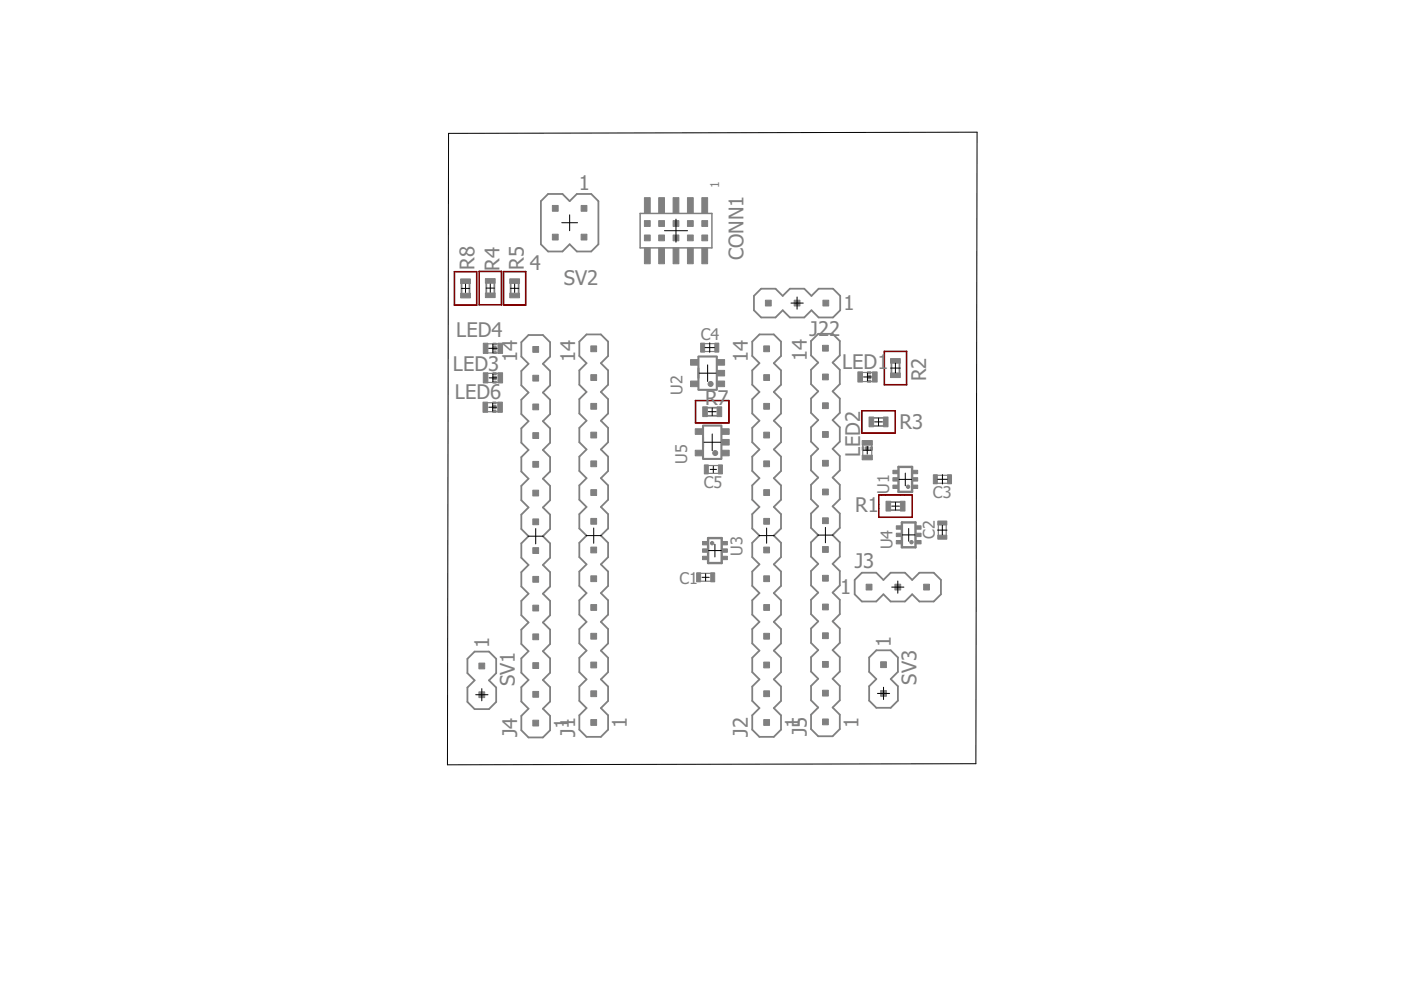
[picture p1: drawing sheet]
<svg xmlns="http://www.w3.org/2000/svg" width="297mm" height="210mm" viewBox="0 0 297 210" stroke-linecap="round" stroke-linejoin="round" font-family="sans-serif">
<defs><g id="words">
<g font-size="4.3" fill="#808080">
<text x="122.7" y="40.2">1</text>
<text x="100.6" y="57.2" transform="rotate(-90 100.6 57.2)">R8</text>
<text x="105.9" y="57.4" transform="rotate(-90 105.9 57.4)">R4</text>
<text x="111" y="57.2" transform="rotate(-90 111 57.2)">R5</text>
<text x="112.3" y="57.3">4</text>
<text x="157.6" y="55.2" transform="rotate(-90 157.6 55.2)">CONN1</text>
<text x="119.6" y="60.3">SV2</text>
<text x="178.8" y="65.8">1</text>
<text x="96.7" y="71.4">LED4</text>
<text x="171.6" y="71.3">J22</text>
<text x="109.6" y="76.8" transform="rotate(-90 109.6 76.8)">14</text>
<text x="121.9" y="76.7" transform="rotate(-90 121.9 76.7)">14</text>
<text x="158.6" y="76.7" transform="rotate(-90 158.6 76.7)">14</text>
<text x="171" y="76.6" transform="rotate(-90 171 76.6)">14</text>
<text x="96" y="78.6">LED3</text>
<text x="178.6" y="78.2">LED1</text>
<text x="196.3" y="80.8" transform="rotate(-90 196.3 80.8)">R2</text>
<text x="96.5" y="84.6">LED6</text>
<text x="149.5" y="85.8">R7</text>
<text x="190.7" y="90.9">R3</text>
<text x="182.4" y="97" transform="rotate(-90 182.4 97)">LED2</text>
<text x="181.3" y="108.5">R1</text>
<text x="181.2" y="120.5">J3</text>
<text x="178.2" y="126">1</text>
<text x="103.7" y="137.5" transform="rotate(-90 103.7 137.5)">1</text>
<text x="188.9" y="137.2" transform="rotate(-90 188.9 137.2)">1</text>
<text x="109.2" y="145.5" transform="rotate(-90 109.2 145.5)">SV1</text>
<text x="194.3" y="145.2" transform="rotate(-90 194.3 145.2)">SV3</text>
<text x="120.6" y="154.5" transform="rotate(-90 120.6 154.5)">1</text>
<text x="132.9" y="154.4" transform="rotate(-90 132.9 154.4)">1</text>
<text x="169.6" y="154.4" transform="rotate(-90 169.6 154.4)">1</text>
<text x="182" y="154.3" transform="rotate(-90 182 154.3)">1</text>
<text x="109.6" y="156.3" transform="rotate(-90 109.6 156.3)">J4</text>
<text x="121.9" y="156.2" transform="rotate(-90 121.9 156.2)">J1</text>
<text x="158.6" y="156.2" transform="rotate(-90 158.6 156.2)">J2</text>
<text x="171" y="156.1" transform="rotate(-90 171 156.1)">J5</text>
</g>
<g font-size="3.4" fill="#808080">
<text x="148.6" y="72.1">C4</text>
<text x="144.7" y="83.7" transform="rotate(-90 144.7 83.7)">U2</text>
<text x="145.7" y="98.3" transform="rotate(-90 145.7 98.3)">U5</text>
<text x="149.2" y="103.5">C5</text>
<text x="188.5" y="104.7" transform="rotate(-90 188.5 104.7)">U1</text>
<text x="197.8" y="105.6">C3</text>
<text x="157.4" y="117.8" transform="rotate(-90 157.4 117.8)">U3</text>
<text x="189.2" y="116.4" transform="rotate(-90 189.2 116.4)">U4</text>
<text x="198.2" y="114.3" transform="rotate(-90 198.2 114.3)">C2</text>
<text x="144.1" y="123.7">C1</text>
</g>
<text font-size="2.6" fill="#808080" x="152.5" y="39.8" transform="rotate(-90 152.5 39.8)">1</text>
</g></defs>
<g fill="#800000" stroke="#800000" stroke-width=".21">
<path d="M186.3 109.6l7.2 .1z"/>
<path d="M186.3 104.9h.1v4.8z"/>
<path d="M186.3 104.9l7.2 .1z"/>
<path d="M193.3 104.9h.2l-.1 4.8z"/>
<path d="M192.2 74.5h.1l-.1 7.1z"/>
<path d="M187.4 81.6h4.9z"/>
<path d="M187.4 74.5h.2l-.1 7.1z"/>
<path d="M187.4 74.5h4.9z"/>
<path d="M106.3 57.5h.1l-.1 7.2z"/>
<path d="M101.5 64.6h4.9z"/>
<path d="M101.5 57.5h.2l-.1 7.2z"/>
<path d="M101.5 57.5l4.9 .1z"/>
<path d="M111.4 57.6h.1v7.1z"/>
<path d="M106.7 64.6l4.8 .1z"/>
<path d="M106.7 57.6h.1v7.1z"/>
<path d="M106.7 57.6h4.8z"/>
<path d="M147.4 84.9l7.2 .1z"/>
<path d="M154.5 84.9h.1v4.8z"/>
<path d="M147.4 89.6l7.2 .1z"/>
<path d="M147.4 84.9h.1v4.8z"/>
<path d="M101 57.6h.1v7.1z"/>
<path d="M96.3 64.7h4.8z"/>
<path d="M96.3 57.6h.1v7.1z"/>
<path d="M96.3 57.6h4.8z"/>
<path d="M182.7 91.8h7.2z"/>
<path d="M182.7 87.1h.1v4.8z"/>
<path d="M182.7 87.1h7.2z"/>
<path d="M189.7 87.1h.2l-.1 4.8z"/>
</g>
<g fill="none" stroke="#808080" stroke-width=".38">
<path d="M114.7 42.7l1.5-1.6h3.1l1.5 1.6 1.5-1.6h3l1.6 1.6v9.1l-1.6 1.5h-3l-1.5-1.5-1.5 1.5h-3.1l-1.5-1.5zM97.9 60.1v2.1M99.5 60.1v2.1M103.1 60v2.1M104.8 60v2.1M108.3 60.1v2.1M110 60.1v2.1M110.5 72.6l1.6-1.6h3l1.5 1.6v3l-1.5 1.5 1.5 1.6v3l-1.5 1.5 1.5 1.6v3l-1.5 1.5 1.5 1.5v3.1l-1.5 1.5 1.5 1.5v3.1l-1.5 1.5 1.5 1.5v3.1l-1.5 1.5 1.5 1.5v3.1l-1.5 1.5 1.5 1.5v3.1l-1.5 1.5 1.5 1.5v3.1l-1.5 1.5 1.5 1.5v3.1l-1.5 1.5 1.5 1.5v3l-1.5 1.6 1.5 1.5v3l-1.5 1.6 1.5 1.5v3l-1.5 1.6 1.5 1.5v3l-1.5 1.6h-3l-1.6-1.6v-3l1.6-1.5-1.6-1.6v-3l1.6-1.5-1.6-1.6v-3l1.6-1.5-1.6-1.6v-3l1.6-1.5-1.6-1.5v-3.1l1.6-1.5-1.6-1.5v-3.1l1.6-1.5-1.6-1.5v-3.1l1.6-1.5-1.6-1.5v-3.1l1.6-1.5-1.6-1.5v-3.1l1.6-1.5-1.6-1.5v-3.1l1.6-1.5-1.6-1.5v-3.1l1.6-1.5-1.6-1.5v-3l1.6-1.6-1.6-1.5v-3l1.6-1.6-1.6-1.5zM124.4 70.9h3l1.5 1.5v3.1l-1.5 1.5 1.5 1.5v3.1l-1.5 1.5 1.5 1.5v3.1l-1.5 1.5 1.5 1.5v3.1l-1.5 1.5 1.5 1.5v3.1l-1.5 1.5 1.5 1.5v3.1l-1.5 1.5 1.5 1.5v3.1l-1.5 1.5 1.5 1.5v3l-1.5 1.6 1.5 1.5v3l-1.5 1.6 1.5 1.5v3l-1.5 1.5 1.5 1.6v3l-1.5 1.5 1.5 1.6v3l-1.5 1.5 1.5 1.6v3l-1.5 1.5 1.5 1.6v3l-1.5 1.5h-3l-1.6-1.5v-3l1.6-1.6-1.6-1.5v-3l1.6-1.6-1.6-1.5v-3l1.6-1.6-1.6-1.5v-3l1.6-1.6-1.6-1.5v-3l1.6-1.5-1.6-1.6v-3l1.6-1.5-1.6-1.6v-3l1.6-1.5-1.6-1.5v-3.1l1.6-1.5-1.6-1.5v-3.1l1.6-1.5-1.6-1.5v-3.1l1.6-1.5-1.6-1.5v-3.1l1.6-1.5-1.6-1.5v-3.1l1.6-1.5-1.6-1.5v-3.1l1.6-1.5-1.6-1.5v-3.1zM159.5 72.4l1.5-1.5h3.1l1.5 1.5v3.1l-1.5 1.5 1.5 1.5v3.1l-1.5 1.5 1.5 1.5v3.1l-1.5 1.5 1.5 1.5v3.1l-1.5 1.5 1.5 1.5v3.1l-1.5 1.5 1.5 1.5v3.1l-1.5 1.5 1.5 1.5v3.1l-1.5 1.5 1.5 1.5v3l-1.5 1.6 1.5 1.5v3l-1.5 1.6 1.5 1.5v3l-1.5 1.5 1.5 1.6v3l-1.5 1.5 1.5 1.6v3l-1.5 1.5 1.5 1.6v3l-1.5 1.5 1.5 1.6v3l-1.5 1.5h-3.1l-1.5-1.5v-3l1.5-1.6-1.5-1.5v-3l1.5-1.6-1.5-1.5v-3l1.5-1.6-1.5-1.5v-3l1.5-1.6-1.5-1.5v-3l1.5-1.5-1.5-1.6v-3l1.5-1.5-1.5-1.6v-3l1.5-1.5-1.5-1.5v-3.1l1.5-1.5-1.5-1.5v-3.1l1.5-1.5-1.5-1.5v-3.1l1.5-1.5-1.5-1.5v-3.1l1.5-1.5-1.5-1.5v-3.1l1.5-1.5-1.5-1.5v-3.1l1.5-1.5-1.5-1.5zM159.9 62.7l1.5-1.5h3l1.5 1.5 1.6-1.5h3l1.5 1.5 1.6-1.5h3l1.5 1.5v3.1l-1.5 1.5h-3l-1.6-1.5-1.5 1.5h-3l-1.6-1.5-1.5 1.5h-3l-1.5-1.5zM172 72.3l1.5-1.5h3l1.6 1.5v3.1l-1.6 1.5 1.6 1.5v3l-1.6 1.6 1.6 1.5v3l-1.6 1.6 1.6 1.5v3l-1.6 1.6 1.6 1.5v3l-1.6 1.6 1.6 1.5v3l-1.6 1.6 1.6 1.5v3l-1.6 1.6 1.6 1.5v3l-1.6 1.5 1.6 1.6v3l-1.6 1.5 1.6 1.6v3l-1.6 1.5 1.6 1.6v3l-1.6 1.5 1.6 1.5v3.1l-1.6 1.5 1.6 1.5v3.1l-1.6 1.5 1.6 1.5v3.1l-1.6 1.5h-3l-1.5-1.5v-3.1l1.5-1.5-1.5-1.5v-3.1l1.5-1.5-1.5-1.5v-3.1l1.5-1.5-1.5-1.5v-3l1.5-1.6-1.5-1.5v-3l1.5-1.6-1.5-1.5v-3l1.5-1.6-1.5-1.5v-3l1.5-1.5-1.5-1.6v-3l1.5-1.5-1.5-1.6v-3l1.5-1.5-1.5-1.6v-3l1.5-1.5-1.5-1.6v-3l1.5-1.5-1.5-1.6v-3l1.5-1.5-1.5-1.6v-3l1.5-1.5-1.5-1.5z"/>
<path d="M189 77v2.1M190.7 77v2.1M150 88.2h2M150 86.4h2M185.2 88.6h2.1M185.2 90.3h2.1M188.8 106.4h2.1M188.8 108.2h2.1M99.1 139.7l1.5-1.5h3.1l1.5 1.5v3l-1.5 1.6 1.5 1.5v3l-1.5 1.5h-3.1l-1.5-1.5v-3l1.5-1.5-1.5-1.6zM182.7 121.4h3.1l1.5 1.6 1.5-1.6h3.1l1.5 1.6 1.5-1.6h3.1l1.5 1.6v3l-1.5 1.5h-3.1l-1.5-1.5-1.5 1.5h-3.1l-1.5-1.5-1.5 1.5h-3.1l-1.5-1.5v-3zM185.8 137.9h3l1.6 1.5v3.1l-1.6 1.5 1.6 1.5v3l-1.6 1.6h-3l-1.5-1.6v-3l1.5-1.5-1.5-1.5v-3.1z"/>
</g>
<g fill="#808080" stroke="#808080" stroke-width=".21">
<path d="M183.9 78.8h.7v.4h-.7z"/>
<path d="M183.9 80.6h.7v.4h-.7z"/>
<path d="M183.9 79.6h.7v.7h-.7z"/>
<path d="M104.5 79h.7v.4h-.7z"/>
<path d="M104.5 80.8h.7v.4h-.7z"/>
<path d="M104.5 79.8h.7v.7h-.7z"/>
<path d="M104.5 72.8h.7v.4h-.7z"/>
<path d="M104.5 74.6h.7v.4h-.7z"/>
<path d="M104.5 73.5h.7v.7h-.7z"/>
<path d="M148.8 46.8h1.2v1.2h-1.2z"/>
<path d="M148.8 49.8h1.2v1.3h-1.2z"/>
<path d="M145.8 46.8h1.2v1.2h-1.2z"/>
<path d="M145.8 49.8h1.2v1.3h-1.2z"/>
<path d="M142.7 46.8h1.2v1.2h-1.2z"/>
<path d="M142.7 49.8h1.2v1.3h-1.2z"/>
<path d="M139.7 46.8h1.2v1.2h-1.2z"/>
<path d="M139.7 49.8h1.2v1.3h-1.2z"/>
<path d="M136.6 46.8h1.3v1.2h-1.3z"/>
<path d="M136.6 49.8h1.3v1.3h-1.3z"/>
<path d="M136.6 41.9h1.3v3.4h-1.3z"/>
<path d="M139.7 41.9h1.2v3.4h-1.2z"/>
<path d="M142.7 41.9h1.2v3.4h-1.2z"/>
<path d="M145.8 41.9h1.2v3.4h-1.2z"/>
<path d="M148.8 41.9h1.2v3.4h-1.2z"/>
<path d="M148.8 52.6h1.2v3.3h-1.2z"/>
<path d="M145.8 52.6h1.2v3.3h-1.2z"/>
<path d="M142.7 52.6h1.2v3.3h-1.2z"/>
<path d="M139.7 52.6h1.2v3.3h-1.2z"/>
<path d="M136.6 52.6h1.3v3.3h-1.3z"/>
<path d="M104.5 85.2h.7v.4h-.7z"/>
<path d="M104.5 87h.7v.4h-.7z"/>
<path d="M104.5 86h.7v.7h-.7z"/>
<path d="M182.8 94.7h.4v.8h-.4z"/>
<path d="M184.6 94.7h.4v.8h-.4z"/>
<path d="M183.5 94.7h.7v.8h-.7z"/>
<path d="M147.7 121.5h.8v1.9h-.8z"/>
<path d="M150.7 121.5h.8v1.9h-.8z"/>
<path d="M198.8 113.5h1.9v.8h-1.9z"/>
<path d="M198.8 110.5h1.9v.8h-1.9z"/>
<path d="M200.9 100.7h.8v1.9h-.8z"/>
<path d="M197.9 100.7h.8v1.9h-.8z"/>
<path d="M148.5 72.7h.9v2h-.9z"/>
<path d="M151.6 72.7h.8v2h-.8z"/>
<path d="M125.3 146.5h1.2v1.2h-1.2z"/>
<path d="M125.3 152.6h1.2v1.2h-1.2z"/>
<path d="M125.3 140.4h1.2v1.2h-1.2z"/>
<path d="M125.3 128.2h1.2v1.2h-1.2z"/>
<path d="M125.3 134.3h1.2v1.2h-1.2z"/>
<path d="M125.3 122.1h1.2v1.2h-1.2z"/>
<path d="M125.3 109.9h1.2v1.2h-1.2z"/>
<path d="M125.3 116h1.2v1.2h-1.2z"/>
<path d="M125.3 103.8h1.2v1.3h-1.2z"/>
<path d="M125.3 91.6h1.2v1.3h-1.2z"/>
<path d="M125.3 97.7h1.2v1.3h-1.2z"/>
<path d="M125.3 85.5h1.2v1.3h-1.2z"/>
<path d="M125.3 79.4h1.2v1.3h-1.2z"/>
<path d="M125.3 73.3h1.2v1.3h-1.2z"/>
<path d="M161.9 146.5h1.3v1.2h-1.3z"/>
<path d="M161.9 152.6h1.3v1.2h-1.3z"/>
<path d="M161.9 140.4h1.3v1.2h-1.3z"/>
<path d="M161.9 128.2h1.3v1.2h-1.3z"/>
<path d="M161.9 134.3h1.3v1.2h-1.3z"/>
<path d="M161.9 122.1h1.3v1.2h-1.3z"/>
<path d="M161.9 109.9h1.3v1.2h-1.3z"/>
<path d="M161.9 116h1.3v1.2h-1.3z"/>
<path d="M161.9 103.8h1.3v1.3h-1.3z"/>
<path d="M161.9 91.6h1.3v1.3h-1.3z"/>
<path d="M161.9 97.7h1.3v1.3h-1.3z"/>
<path d="M161.9 85.5h1.3v1.3h-1.3z"/>
<path d="M161.9 79.4h1.3v1.3h-1.3z"/>
<path d="M161.9 73.3h1.3v1.3h-1.3z"/>
<path d="M185 78.8h1v2.2h-1z"/>
<path d="M181.9 78.8h1v2.2h-1z"/>
<path d="M105.6 79h1v2.2h-1z"/>
<path d="M102.5 79h.9v2.2h-.9z"/>
<path d="M105.6 72.8h1v2.1h-1z"/>
<path d="M102.5 72.8h.9v2.1h-.9z"/>
<path d="M187.9 106.3h.9v2.1h-.9z"/>
<path d="M190.9 106.3h1v2.1h-1z"/>
<path d="M188.8 79.1h2.1v1h-2.1z"/>
<path d="M188.8 76h2.1v1h-2.1z"/>
<path d="M102.9 62.1h2.1v1h-2.1z"/>
<path d="M102.9 59.1h2.1v.9h-2.1z"/>
<path d="M108.1 62.2h2.1v.9h-2.1z"/>
<path d="M108.1 59.1h2.1v1h-2.1z"/>
<path d="M101.5 146.7h1.3v1.2h-1.3z"/>
<path d="M101.5 140.6h1.3v1.2h-1.3z"/>
<path d="M186.7 146.4h1.2v1.2h-1.2z"/>
<path d="M186.7 140.3h1.2v1.2h-1.2z"/>
<path d="M193.4 102.8h1.2v.8h-1.2z"/>
<path d="M193.4 101.3h1.2v.7h-1.2z"/>
<path d="M193.4 99.7h1.2v.7h-1.2z"/>
<path d="M189.3 99.7h1.2v.7h-1.2z"/>
<path d="M189.3 101.3h1.2v.7h-1.2z"/>
<path d="M189.3 102.8h1.2v.8h-1.2z"/>
<path d="M152.1 80.8h1.5v1.2h-1.5z"/>
<path d="M152.1 78.5h1.5v1.2h-1.5z"/>
<path d="M152.1 76.2h1.5v1.2h-1.5z"/>
<path d="M146.4 76.2h1.6v1.2h-1.6z"/>
<path d="M146.4 80.8h1.6v1.2h-1.6z"/>
<path d="M148.9 114.8h1.2v.7h-1.2z"/>
<path d="M148.9 116.4h1.2v.7h-1.2z"/>
<path d="M148.9 117.9h1.2v.8h-1.2z"/>
<path d="M153 117.9h1.2v.8h-1.2z"/>
<path d="M153 116.4h1.2v.7h-1.2z"/>
<path d="M153 114.8h1.2v.7h-1.2z"/>
<path d="M194.1 114.6h1.2v.7h-1.2z"/>
<path d="M194.1 113.1h1.2v.7h-1.2z"/>
<path d="M194.1 111.5h1.2v.7h-1.2z"/>
<path d="M190 111.5h1.2v.7h-1.2z"/>
<path d="M190 113.1h1.2v.7h-1.2z"/>
<path d="M190 114.6h1.2v.7h-1.2z"/>
<path d="M153 95.5h1.6v1.1h-1.6z"/>
<path d="M153 93.2h1.6v1.2h-1.6z"/>
<path d="M153 90.9h1.6v1.2h-1.6z"/>
<path d="M147.4 90.9h1.6v1.2h-1.6z"/>
<path d="M147.4 95.5h1.6v1.1h-1.6z"/>
<path d="M152.3 98.6h.9v1.9h-.9z"/>
<path d="M149.3 98.6h.9v1.9h-.9z"/>
<path d="M152 86.3h1v2h-1z"/>
<path d="M149 86.3h1v2h-1z"/>
<path d="M113 146.6h1.2v1.2h-1.2z"/>
<path d="M113 152.7h1.2v1.2h-1.2z"/>
<path d="M113 140.5h1.2v1.2h-1.2z"/>
<path d="M113 128.3h1.2v1.2h-1.2z"/>
<path d="M113 134.4h1.2v1.2h-1.2z"/>
<path d="M113 122.2h1.2v1.2h-1.2z"/>
<path d="M113 110h1.2v1.3h-1.2z"/>
<path d="M113 116.1h1.2v1.2h-1.2z"/>
<path d="M113 103.9h1.2v1.3h-1.2z"/>
<path d="M113 91.7h1.2v1.3h-1.2z"/>
<path d="M113 97.8h1.2v1.3h-1.2z"/>
<path d="M113 85.7h1.2v1.2h-1.2z"/>
<path d="M113 79.6h1.2v1.2h-1.2z"/>
<path d="M113 73.5h1.2v1.2h-1.2z"/>
<path d="M174.4 146.3h1.2v1.3h-1.2z"/>
<path d="M174.4 152.4h1.2v1.3h-1.2z"/>
<path d="M174.4 140.3h1.2v1.2h-1.2z"/>
<path d="M174.4 128.1h1.2v1.2h-1.2z"/>
<path d="M174.4 134.2h1.2v1.2h-1.2z"/>
<path d="M174.4 122h1.2v1.2h-1.2z"/>
<path d="M174.4 109.8h1.2v1.2h-1.2z"/>
<path d="M174.4 115.9h1.2v1.2h-1.2z"/>
<path d="M174.4 103.7h1.2v1.2h-1.2z"/>
<path d="M174.4 91.5h1.2v1.2h-1.2z"/>
<path d="M174.4 97.6h1.2v1.2h-1.2z"/>
<path d="M174.4 85.4h1.2v1.2h-1.2z"/>
<path d="M174.4 79.3h1.2v1.2h-1.2z"/>
<path d="M174.4 73.2h1.2v1.2h-1.2z"/>
<path d="M117.1 43.6h1.2v1.2h-1.2z"/>
<path d="M123.2 43.6h1.2v1.2h-1.2z"/>
<path d="M123.2 49.7h1.2v1.2h-1.2z"/>
<path d="M117.1 49.7h1.2v1.2h-1.2z"/>
<path d="M105.5 85.3h1v2.1h-1z"/>
<path d="M102.4 85.3h1v2.1h-1z"/>
<path d="M97.7 62.2h2v1h-2z"/>
<path d="M97.7 59.1h2v1h-2z"/>
<path d="M189.7 123.9h1.3v1.2h-1.3z"/>
<path d="M183.6 123.9h1.3v1.2h-1.3z"/>
<path d="M195.8 123.9h1.3v1.2h-1.3z"/>
<path d="M168.4 63.6h1.2v1.3h-1.2z"/>
<path d="M174.5 63.6h1.2v1.3h-1.2z"/>
<path d="M162.3 63.6h1.2v1.3h-1.2z"/>
<path d="M182.8 93.4h2.2v1h-2.2z"/>
<path d="M182.8 96.5h2.2v1h-2.2z"/>
<path d="M184.3 88.4h.9v2.1h-.9z"/>
<path d="M187.3 88.4h1v2.1h-1z"/>
</g>
<path d="M190.5 99h2.9v5.3h-2.9zM150.1 114.1h2.9v5.3h-2.9zM191.2 110.8h2.9v5.2h-2.9z" fill="none" stroke="#808080" stroke-width=".51"/>
<g fill="#808080" stroke="#808080" stroke-width=".21">
<circle cx="192.5" cy="103.2" r=".36"/>
<circle cx="150.7" cy="81.4" r=".53"/>
<circle cx="151" cy="115.2" r=".36"/>
<circle cx="193.3" cy="115" r=".36"/>
<circle cx="151.6" cy="96.1" r=".53"/>
</g>
<path d="M148.1 75.6h3.9M148.1 75.7v6.8M152 75.7v6.8M148.1 82.7h3.9M149.1 90.2h3.9M149.1 97.3h3.9M149.1 90.4v6.8M153 90.4v6.8" fill="none" stroke="#808080" stroke-width=".44"/>
<path d="M135.7 45.3h15.2v7.3h-15.2z" fill="none" stroke="#808080" stroke-width=".32"/>
<g fill="none" stroke="#808080" stroke-width=".25">
<path d="M103.4 72.9h2.2M103.4 79.2h2.2M103.4 74.8h2.2M148.7 72.9h3.5M148.7 74.5h3.5M182.8 79h2.2M103.4 85.4h2.1M103.4 87.3h2.1M103.4 81.1h2.2M149.5 98.7h3.5M182.8 80.9h2.2M182.9 94.4v2.1"/>
<path d="M184.8 94.4v2.1M149.5 100.4h3.5M198.1 102.5h3.4M198.1 100.8h3.4M198.9 110.7v3.4M200.6 110.7v3.4M147.9 121.6h3.5M147.9 123.2h3.5"/>
</g>
<g fill="none" stroke="#000" stroke-width=".21">
<path d="M95.1 28.3l112.1-.3-.3 133.9-112 .3zM119.1 47.2h3.3M120.8 45.6v3.3M140.9 48.9h4.9M143.3 46.5v4.9M97.8 61.2h1.8M98.7 60.3v1.7M103.1 61.1h1.7M103.6 73.9h1.8M103.9 60.2v1.8M104.5 73v1.8M104.5 79.3v1.6"/>
<path d="M108.2 61.1h1.8M109.1 60.2v1.8M148.3 79.1h3.5M149.5 73.7h2M150 77.4v3.5M150.5 72.7v2M167.7 64.3h2.6M169 63v2.6M183.1 79.9h1.6M183.9 79.1v1.7M188.8 78h2.1M189.8 77v2.1"/>
<path d="M103.6 86.3h1.7M103.7 80.1h1.6M104.5 85.5v1.7M149.2 93.8h3.6M150.2 87.3h1.6M150.6 99.5h1.3M151 86.5v1.6M151 92v3.5M151.2 98.9v1.3M183.1 95.5h1.6M183.9 94.7v1.6M185.4 89.5h1.7"/>
<path d="M186.3 88.6v1.7M112 113.7h3.2M113.6 112.1v3.2M124.3 113.6h3.2M125.9 112v3.2M150.2 116.7h2.7M151.6 115.4v2.7M160.9 113.6h3.3M162.5 112v3.2M173.4 113.5h3.2M175 111.8v3.3M189.1 107.3h1.6"/>
<path d="M189.9 106.5v1.6M190.6 101.6h2.7M191.3 113.4h2.7M191.9 100.3v2.7M192.7 112.1v2.6M198.8 112.4h2M198.8 101.6h2M199.8 111.4v2M199.8 100.6v2M148.8 122.4h1.6M149.6 121.6v1.6M189.1 124.5h2.5"/>
<path d="M190.4 123.2v2.6M100.9 147.3h2.6M102.2 146v2.6M186 147h2.6M187.3 145.7v2.6"/>
</g>
<use href="#words"/>
</svg>
